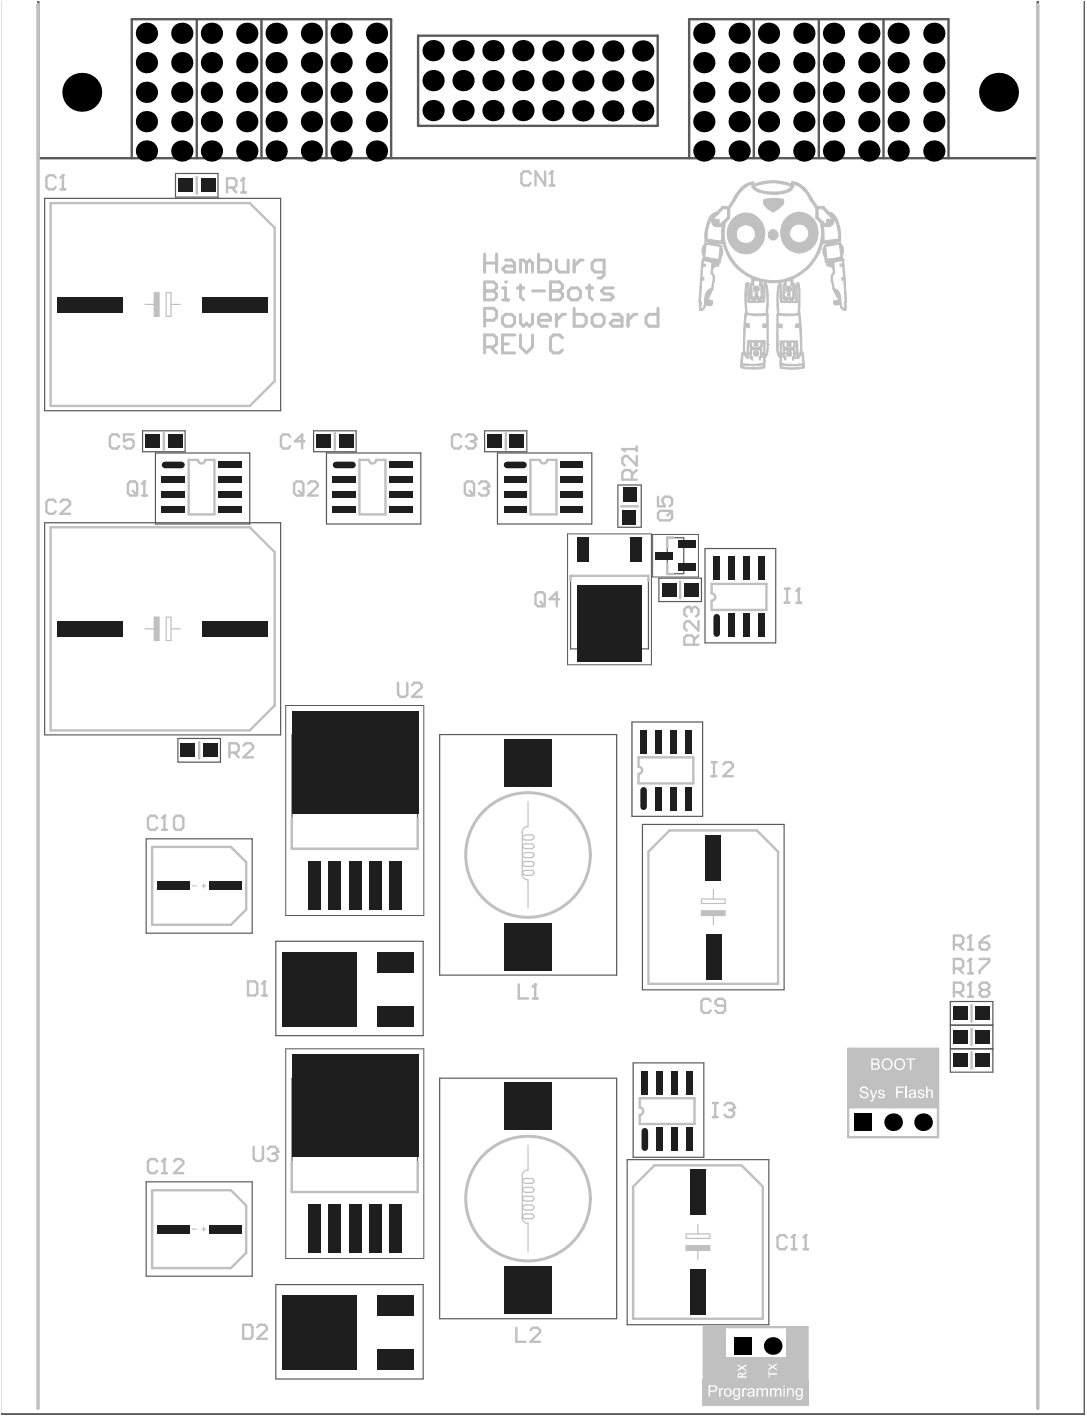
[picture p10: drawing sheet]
<svg xmlns="http://www.w3.org/2000/svg" width="307mm" height="400mm" viewBox="0 0 307 400" stroke-linecap="round" stroke-linejoin="round" font-family="sans-serif">
<g fill="none" stroke="#5a5a5a" stroke-width=".34">
<path d="M12.6 55.9h66.5v60h-66.5zM49.5 48.9h12v6.7h-12zM40.2 121.5h12v5.9h-12zM43.8 127.8h26.6v20h-26.6zM88.4 121.5h12v5.9h-12zM92.1 127.8h26.6v20h-26.6zM136.7 121.5h11.9v5.9h-11.9zM140.3 127.8h26.6v20h-26.6zM174.3 136.8h6.5v11.9h-6.5zM12.6 147.5h66.5v59.8h-66.5zM188.2 151.7h4.6v10.1h-4.6zM198.8 154.7h20v26.6h-20z"/>
<path d="M160.9 162.4h22v20.6h-22zM170.2 169.1h3.4M171.9 167.4v3.3M185.8 163.1h12v6.6h-12zM50.2 208.3h12v6.7h-12zM82.4 207.3h35.3v32.1h-35.3zM124 207.2h49.9v67.9h-49.9zM178.2 203.7h20v26.6h-20zM41.2 236.6h29.9v26.6h-29.9zM181.2 232.6h39.9v46.6h-39.9zM77.8 265.5h41.6v26.6h-41.6zM178.6 299.8h19.9v26.6h-19.9z"/>
<path d="M268 282.5h12v19.9h-12zM268 295.8h12M268 289.2h12M82.4 304.1h35.3v32.1h-35.3zM124 304.1h49.9v67.9h-49.9zM41.2 333.4h29.9v26.6h-29.9zM176.9 327.1h39.9v46.6h-39.9zM77.8 362.3h41.6v26.7h-41.6z"/>
</g>
<path d="M160.1 150.6h23.6v36.9h-23.6zM184.1 150.8h12.9v12h-12.9zM80.6 199h38.9v59.2h-38.9zM80.6 295.8h38.9v59.2h-38.9z" fill="none" stroke="#5a5a5a" stroke-width=".28"/>
<path d="M10.8 .5v44.1h281.8M55.5 5.4v39.2M73.7 5.4v39.2M92.1 5.4v39.2M117.9 10.1h67.6v25.4h-67.6zM212.6 5.4v39.2M230.9 5.4v39.2M249.2 5.4v39.2M292.7 .5v44.1M305.9 .5v398.4h-305.4M37.2 44.6v-39.2h73.1v39.2M194.4 44.6v-39.2h73.1v39.2" fill="none" stroke="#5a5a5a" stroke-width=".68"/>
<g fill="#c0c0c0">
<path d="M199.1 85l1.4 .1-.1 .7-1.3-.2z"/>
<path d="M199.9 82.2l.5-.3-1.2 2.4 .3-1.5z"/>
<path d="M212.9 82.7h.8v.7h-.8z"/>
<path d="M222.1 82.7h.7v.8h-.7z"/>
<path d="M235.2 84.9l1.6-.1v1l-1.5 .1z"/>
<path d="M236.8 84.6v.2z"/>
<path d="M215.5 56.3a12.4 12.4 0 0 1 5.4-.1l.2 .7-.2 .7-1.3 1.2-1.6 1-1.4-.9-1.1-1.2-.2-.7z"/>
<path d="M235.1 81.5a2.71 2.71 0 0 1 1.8 2.8l.1 1.5h-.2v-1h.1l-.1-.5a2.51 2.51 0 0 0-1.6-2.6z"/>
<path d="M235.2 81.7a2.58 2.58 0 0 1 1.6 2.9l-.6-.7z"/>
<path d="M216.6 66.2a1.45 1.45 0 0 1 2.9 0 1.45 1.45 0 0 1-2.9 0zM217.2 66.2a.91 .91 0 0 0 1.8 0 .91 .91 0 0 0-1.8 0z"/>
<path d="M206.7 61.8a5.2 5.2 0 0 1 6-1.2 5.2 5.2 0 0 1 3 5.2 5.3 5.3 0 0 1-3.6 5.5 5.3 5.3 0 0 1-6.1-2.3 6 6 0 0 1 .7-7.2zM207.6 66.1a2.71 2.71 0 0 0 5.4 0 2.71 2.71 0 0 0-5.4 0z"/>
<path d="M210.5 79.9h.5l.3 .9v4.1l4-.1 .2-4.8 .1-.1 .6 .3a19.3 19.3 0 0 1 .2 8.2l.3 .2v9.7a2.88 2.88 0 0 1-1 2.6l-.1 2.8a12.7 12.7 0 0 1-6.6-.1l.2-4h.5v-6.4l.4-4.6 .2-.3a24.4 24.4 0 0 1 .2-8.4zM210.7 80.2a26.4 26.4 0 0 0 0 8.1l2.8 .3 2.6-.2a23 23 0 0 0-.3-8l-.2 4.6-.1 .2-3.7 .2-.9-.3v-4.3zM210.5 88.7l-.3 2.5 1.1 .2v1.1l-1.1-.3-.2 6.8 .3 .9 .3 .5 .2-4.2 4.8-.1 .2 .2-.1 4.1 .4-.7 .2-1.4v-6l-1.1 .2-.1-1.1 1.2-.1-.1-2.5-3.3 .3zM211.8 96.5a1.2 1.2 0 0 0 .3 1.4 1.2 1.2 0 0 0 1.4 .1l.9-.1 .2-1.4h-.9v1.1h-1v-1.1zM215 96.5v1.3l-.9 .6h.7v1.2h.6v-3.1zM211.2 96.5l-.2 3.1h.5l.1-1.2h.7a1.32 1.32 0 0 1-.8-1.9zM209.6 99.9l-.3 2.7a18.9 18.9 0 0 0 6.1-.2l-.3-2.4h-.2v.8l-.4 .1v.6h-.4v-.9l.4-.1v-1.8h-2.6l-.1 1.9h.5v.9h-.4v-.6l-.4 .1v-1.1h-.5v1.2l-.7-.5-.4-.7zM209.3 102.9v.5a11.6 11.6 0 0 0 6 0l.1-.6-1.9 .3z"/>
<path d="M221.7 61.5a5.3 5.3 0 0 1 6-1.1 5.3 5.3 0 0 1 3.1 5.2 5.3 5.3 0 0 1-3.6 5.4 5.3 5.3 0 0 1-6.1-2.2 6 6 0 0 1 .6-7.3zM222.7 65.9a2.66 2.66 0 0 0 5.3 0 2.66 2.66 0 0 0-5.3 0z"/>
<path d="M200.4 60.8l1.2-.9 .5-.1 1.6-1.6 1.7 .1 1.5-2.3a7.4 7.4 0 0 1 5.7-4.7l.1 .7a14 14 0 0 1 10.5 0v-.8h.4a8.7 8.7 0 0 1 5.6 5.1l1.3 1.9h1.8l1.4 1.6 1 .3a9.1 9.1 0 0 1 2.3 7.9l-1.1 .2 .1 .3 1-.1 .1 .2a3.9 3.9 0 0 1 .4 3.9l.1 .6 .3 .1v.3l.5 5.1 .3 5.7v1l-.2 .1 .1 .6-.1 1.5a1.28 1.28 0 0 1-1.5-1.1l-.2-.6h.2a7.3 7.3 0 0 0-.8-3.7l-.4-.4-.9-.1-.5-2.6a2.04 2.04 0 0 1 .6-2.1l-.1-1.1-.2-.3-.6-.4-.9-.1-.1-1h-.4l-.4-2.1a2.66 2.66 0 0 1 .3-2.7l.5-.2-.1-.5-1.1 .2a14.7 14.7 0 0 1-8.3 9.9v1.4h.6l-.1 4.3h-.3a.64 .64 0 0 1-.6 .5 .64 .64 0 0 1-.6-.5l-.4 .2a.61 .61 0 0 1-.7 .3 .61 .61 0 0 1-.4-.5h-.3v-1.9l.1-2.2 .3-.1v-.7a16.2 16.2 0 0 1-6.6 0v.6l.5 .1v4.2h-.3a.68 .68 0 0 1-.6 .4 .68 .68 0 0 1-.7-.4l-.4 .1a.68 .68 0 0 1-.7 .3 .68 .68 0 0 1-.6-.5l-.2 .1v-4.3l.4-.1v-1.4l-1.4-.8a14.2 14.2 0 0 1-6.7-9l-1-.2-.2 .6 .8 .1-.1 .2a3.2 3.2 0 0 1 0 3.2l-.3 1.5-.3-.1-.2 1a1.51 1.51 0 0 0-1.6 .8l-.1 1.2 .4 .4a7.4 7.4 0 0 1-.3 4.1l-1.6 3.1h.5a.86 .86 0 0 1 1 .5 .86 .86 0 0 1-.4 1.1l-1.5-.2a1.56 1.56 0 0 1-1.7 1.6l-.1-1.5a.59 .59 0 0 0-.1-.9l.8-11.2 .5-1.7a2.97 2.97 0 0 1 .4-3.7v-.1l1.1 .1v-.4l-1.1-.1v-.3a12.1 12.1 0 0 1 1.6-7zM212.8 52.6l.2 .3a11 11 0 0 0 9.6 .3l.5-.6a13.6 13.6 0 0 0-10.3 0zM209.4 53.5l-1.3 1.6-.8 1.5a5.6 5.6 0 0 0-1.5 5l-1.4 1.4a13.8 13.8 0 0 0 13.6 16.2 13.8 13.8 0 0 0 13.5-16.2l-1.4-1.5a4.5 4.5 0 0 0-1.4-4.8l-1.5-2.4a5.2 5.2 0 0 0-3.4-2.3v.4a1.5 1.5 0 0 1-1.3 1.6 12.6 12.6 0 0 1-9.5-.2l-.9-1-.1-.8-1 .3zM230.7 58.9l.1 2.4 1.9 1.9 .6-.5-.3-.4 .2-.4h.4l.3 .2 .7-.4-2.6-2.9zM203.9 58.9l-2.5 2.7 .6 .6 .3-.3h.4l.1 .6-.2 .2 .6 .5 2-1.9v-2.4zM200.7 61.5l-.3 .8a12 12 0 0 0-1 5.2l4.1 .5 .2-4.3a1.95 1.95 0 0 1-2.9-.8zM232.3 63.7l.2 4.2 3.9-.5a10.9 10.9 0 0 0-1.2-5.9 1.89 1.89 0 0 1-.6 2.1 1.89 1.89 0 0 1-2.1 .2zM232.9 69.6l.3 3.5 2-.2 2-.5-.5-3.6zM199.2 68.9l-.4 3.5 3.9 .8 .4-3.6zM235.2 74v3.2a1.96 1.96 0 0 0-.4 1.8l.4 2.3a2.16 2.16 0 0 1 1.6 1.8l.3 1.2a3.2 3.2 0 0 0 .8 2.7l.3 .1-.1-1.7a.81 .81 0 0 0 .2-1.1l-.4-5.3h-.5v-.7h.5l-.2-3.3h-.7v-.5h.6l-.1-1.1zM198.4 73.5l-.2 1h.7v.6h-.7l-.1 1.5-.1 1.7h.5v.7h-.6l-.3 5.3v.7l.2 .4-.1 1.8a1.48 1.48 0 0 0 1-1.8 3.8 3.8 0 0 1 1.3-3.8l.7-.2 .2-1.2a4.3 4.3 0 0 0 0-2.7l-.4-.3 .3-3.2zM212.6 79.1v1.4h-.6l.1 3.1 .4 .7h.2l.1-.6h1.2v.3a.22 .22 0 0 0 .2 .3 .22 .22 0 0 0 .2-.3v-.3h.2v-3l-.4-.1v-1.3zM221.7 79.3v1.3l-.4 .1-.1 3h.3l.1 .6 .3-.1v-.4h1.1l.2 .6 .2-.2v-.5h.2v-3.1h-.5v-1.4zM199.9 82.2l-.6 1-.1 1.1 1.2-2.4zM199.1 84.9v.8l1.3 .1 .1-.7z"/>
<path d="M219.8 80l.5 .1 .2 4.7 3.9 .1v-2.9a2.46 2.46 0 0 1 .5-2.1h.4a32.8 32.8 0 0 1 .1 8.5l.2 .1a61 61 0 0 1 .4 11.1h.5l.3 4.1a12.8 12.8 0 0 1-6.7 .2l-.1-2.9-.7-1.2-.3-2.5 .1-8.7 .2-.1a20.9 20.9 0 0 1 .3-8.2zM220 80.5a18.1 18.1 0 0 0-.3 8l2.5 .1 2.8-.2a21.4 21.4 0 0 0-.1-8.1l-.1 4.9a8.5 8.5 0 0 1-3.8 .1l-.9-.1zM219.4 88.9v2.5l1.2 .1-.1 1-1.1-.2v6l.4 1.8 .2 .3v-4.1l4.8-.1 .1 .1 .2 4.1 .7-1.4-.3-6.7-1.1 .2-.1-1.1 1.2-.1-.2-2.5-2.5 .3zM221.1 96.5v1.2a2.34 2.34 0 0 0 2.7 0l.1-1.2h-.8v1.2h-1.1v-1.2zM220.4 96.5v3.1h.5v-1.2h.7l-.8-.5v-1.4zM224.3 96.5v1.3l-.8 .6h.7l.1 1.2h.4l-.1-3.1zM221.3 98.8v1.8h.3v.9h-.4v-.6l-.3-.1v-.8h-.3l-.2 2.5 2.7 .3 3.4-.2-.3-2.6h-.3l-.3 .5-.8 .7v-1.2h-.5v1h-.5v.6h-.3v-1h.4l-.1-1.8zM220.4 102.9l.1 .6a10.7 10.7 0 0 0 6-.1v-.4l-4.3 .2z"/>
<circle cx="213.2" cy="99.7" r=".75"/>
<circle cx="213.3" cy="81.5" r=".78"/>
<circle cx="218.1" cy="66.3" r=".9"/>
<circle cx="222.5" cy="99.8" r=".78"/>
<circle cx="222.4" cy="81.6" r=".82"/>
</g>
<g fill="none" stroke="#c0c0c0" stroke-width=".34">
<path d="M40.9 85.9h2.6M43.5 82.6h1.4v6.6h-1.4zM46.9 82.6h1.3v6.6h-1.3zM48.2 85.9h2.6M40.9 177.4h2.6M43.5 174.1h1.4v6.6h-1.4zM46.9 174.1h1.3v6.6h-1.3zM48.2 177.4h2.6M148.3 235.5h1.6M148.3 236.9h1.6M148.3 238h1.6M148.3 239.4h1.6"/>
<path d="M148.9 226.2v6.9M148.3 240.5h1.6M148.3 241.9h1.6M148.3 243h1.6M148.3 244.4h1.6M148.3 245.5h1.6M148.3 246.9h1.6M148.9 248.2v7.9M197.8 253.6v1.3M197.8 256.9v1.3M204.5 253.6v1.3M204.5 256.9v1.3"/>
<path d="M251.8 304.1l-.1 7.4M148.3 334.9h1.6M148.3 336.3h1.6M148.3 337.4h1.6M148.3 338.8h1.6M148.3 339.9h1.6M148.3 332.4h1.6M148.3 333.8h1.6M148.9 323.1v7M148.3 343.8h1.6M148.3 342.4h1.6M148.3 341.3h1.6"/>
<path d="M148.9 345v8.1M193.5 348.1v1.2M193.5 351.4v1.3M196.8 345.4v2.7M196.8 352.7v2.6M200.2 348.1v1.2M200.2 351.4v1.3"/>
</g>
<g fill="none" stroke="#c0c0c0" stroke-width=".68">
<path d="M14.3 57.3v57.2M55.5 49.9v4.7M77.5 64.2v43.3M46.2 122.1v4.7M55.7 129.7h-2.5v15.4M57.9 129.7h2.6v15.4M94.4 122.1v4.7M104 129.7h-2.6v15.4M106.1 129.7h2.6v15.4M142.7 122.1v4.7M152.2 129.7h-2.6v15.4M154.3 129.7h2.6v15.4"/>
<path d="M14.3 148.7v57.3M77.5 155.7v43.3M175.2 142.8h4.7M188.2 159v2.9h1.7M189.9 151.6h-1.7v2.8M182.9 162.4v1.4M191.8 164v4.8M200.7 164.7v2.6M200.7 169.4v2.7M216.2 164.7v7.4M56.2 209.3v4.7M180.1 213.6v2.6"/>
<path d="M180.1 218.4v2.6M195.5 213.6v7.4M42.9 238.9v22M82.3 230.9v8.5M117.8 230.9v8.5M69.4 243.2v13.4M182.9 240.2v37.3M219.4 240.2v37.3M240.7 295.8h-1.5v25M264.6 295.8v25M274 283.5v4.7M274 290.2v4.6"/>
<path d="M274 296.8v4.6M180.4 309.8v2.6M180.4 314.5v2.6M195.9 309.8v7.3M251.7 304.1v8.2M42.9 335.7v22M65.1 335.7l4.3 4.3v13.4M82.3 327.7v8.5M117.8 327.7v8.5M178.6 334.7v37.3M215.1 334.7v37.3M198.5 374.3v15.3"/>
<path d="M222.4 374.3h5.3v15.3"/>
</g>
<g fill="none" stroke="#c0c0c0" stroke-width=".28">
<path d="M203.9 58.9h1.3v2.4l-2 1.9-.6-.5 .2-.2-.1-.6h-.4l-.3 .3-.6-.6zM207.6 54.7l-2.2 3.6-1.7-.1-1.6 1.6-.9 .4M207.7 55.9l-.5 .8a5 5 0 0 0-1.4 4.9l-1.4 1.4M214 51.6l-1.3 .4-.1-.7a5.6 5.6 0 0 0-4.4 2.6M214 52.1l-1.2 .5 .7 .6 1.2 .6M214.5 54.3a2.55 2.55 0 0 1-2.5-2.3 7 7 0 0 0-3.9 3.1M215.2 51.2a14.5 14.5 0 0 1 5.4 0M215.3 51.9a10.6 10.6 0 0 1 5.3 0M215.5 56.3a12.4 12.4 0 0 1 5.4-.1l.2 .7-.2 .7-1.3 1.2-1.6 1-1.4-.9-1.1-1.2-.2-.7zM220.8 53.9l-1.7 .3-2.8-.1M221 54.6a12.2 12.2 0 0 1-4.8 .1M221.9 51.5l1.3 .4v-.7a5.6 5.6 0 0 1 4.5 2.7"/>
<path d="M221.9 52.1l1.2 .5a2.15 2.15 0 0 1-1.5 1.2M223.8 52.7h.1M223.8 52.7v-.7a7 7 0 0 1 4.2 3.5M223.8 52.7a2.66 2.66 0 0 1-2.1 1.6M228.3 54.8l2.2 3.4h1.8l1.5 1.6 .9 .3M228.3 56.1l1.8 2.7v2.7l1.4 1.5M198.1 73.2h.1M198.1 73.2l-.8 8.7-.2 2.9v.6h.2M198.2 73.1h.1M198.2 73.1l-.1 .1M198.4 73.5l2.4 .5-.3 3.1a1.86 1.86 0 0 1 .6 1.9l-.4 2.4-1.1 .6a4.8 4.8 0 0 0-.9 3.8 1.34 1.34 0 0 1-1 1.4l.1-1.8a1.57 1.57 0 0 1-.1-1.7l.2-4.7h.6v-.7h-.5l.2-3.2h.7v-.6h-.7zM199.2 68.1h.1"/>
<path d="M199.2 68.9l-.4 3.5 2.4 .6M200.9 60.4a10 10 0 0 0-2.1 7.4v.3l1.1 .1v.4l-1.1-.1v.3a2.75 2.75 0 0 0-.4 3.5l-.2 .8M201 75.8l-.1 1.2M201.1 63.5a2.26 2.26 0 0 1-.4-2l-.3 .8a11 11 0 0 0-1 5.1l1.3 .2M201.3 77.4a3.7 3.7 0 0 1-.1 3M201.4 63.6a2.34 2.34 0 0 0 2.3 .1l-.2 4.3-2-.2M203.1 69.6l-.4 3.6-1.1-.2M203.2 63.2h.1M203.4 69.4h.1M203.4 69.4a3.2 3.2 0 0 1 0 3.2l-.3 1.5h-.3l-.1 .9a1.34 1.34 0 0 0-1.4 .6M203.4 69.4l.1-.2-.8-.1 .2-.6 1 .2a16.2 16.2 0 0 0 3 5.9M203.8 62.6h.1"/>
<path d="M204.3 64.1h.1M204.3 64.1a13 13 0 0 0 2.8 9.8M204.4 63h.1M204.4 63l-.1 1.1M207.5 61.1a6 6 0 0 0 0 9.6M207.8 65l-.2 1.1 .2 1M208 75.8l2.6 1.9 1.4 .8v1.4l-.4 .1v4.3l.2-.1 .2 .4 .5 .2M208 64.6a2.75 2.75 0 0 1 4.2-.6 2.75 2.75 0 0 1 0 4.1 2.75 2.75 0 0 1-4.2-.6M208.4 60.5a4.8 4.8 0 0 1 5.7 1.3M208.6 75.5a13.6 13.6 0 0 0 6 3.3M210.7 79.8h.1M214.1 69.9a4.8 4.8 0 0 1-5.7 1.3"/>
<path d="M214.6 79.4v.6M214.8 62.6a6 6 0 0 1 0 6.4M216.2 79.7l1.7 .1 3.3-.3v.6l-.3 .1-.1 4.1h.3l.3 .4M221.1 62.4a6.2 6.2 0 0 0 0 6.5M221.2 78.8l-3.3 .4-1.7-.2M221.7 69.7a5 5 0 0 0 5.8 1.2M222.1 79.2h.1M222.1 79.2h1v1.4h.5v3.1M222.1 79.2l-.4 .1v1.4M225 79.8h.1M227.4 75.5a16.8 16.8 0 0 1-5.9 3.3M227.5 60.3a5 5 0 0 0-5.8 1.2"/>
<path d="M227.8 75.9l-1.3 1-2.8 1.7v1.4h.5v4.3h-.4l-.2 .5h-.4M228.4 60.8a6 6 0 0 1 0 9.6M231.5 63h.1M231.5 63v.9a12.6 12.6 0 0 1-2.8 10M232 62.5h.1M232.5 69.4h.1M232.5 69.4v-.2l.6-.2-.1-.5-1.1 .2a13.4 13.4 0 0 1-2.9 5.9M232.5 69.4a3.3 3.3 0 0 0 0 3.1l.2 1.5h.4l.1 1 .9 .1 .6 .4 .2 .3 .1 1.1a2.31 2.31 0 0 0-.4 2.8l.3 1.9M232.7 63.2h.1M232.9 69.6l.3 3.5 1.5-.2M233.5 60.4h.1M233.5 60.4l-1.5-1.5h-1.3l.1 2.4 1.9 1.9"/>
<path d="M233.5 60.4l1.1 1.2M234.6 61.6h.1M234.6 61.6l-.7 .5-.3-.3-.4 .1-.2 .4 .3 .4-.6 .5M235 63.1a1.99 1.99 0 0 1-2.7 .6l.2 4.2 1.9-.2M235 77.5l-.3 .9 .1 .6M235.1 60.4a10.3 10.3 0 0 1 1.9 7.6h-.2M235.1 62.9l.1-1.4a10.9 10.9 0 0 1 1.2 5.9l-1.2 .2M235.3 77.2l-.1-3.2 2.3-.6 .1 1.1h-.7v.6h.8l.2 3.2h-.5v.7h.5l.4 5.3a.81 .81 0 0 1-.2 1.1l.1 1.7-.5-.2a3.4 3.4 0 0 1-.6-2.6 2.91 2.91 0 0 0-1.9-3l-.1-1.2M236.7 68.9l.5 3.5-2 .5M236.8 68h.1M236.8 68l-.9 .2 .1 .3 1-.1 .1 .2a3.3 3.3 0 0 1 .4 3.7l.1 .7M237.6 73h.1"/>
<path d="M237.6 73l.3 .2M237.9 73.2h.1M237.9 73.2l.8 11.1v1l-.2 .1 .2 .7-.1 1.2-.4 .3a1.61 1.61 0 0 1-1.4-1.8 4.2 4.2 0 0 0-1.2-3.9l-.6-.3M197.2 86.1h.1M197.3 85.4h.1M197.3 85.4l-.1 .7M197.5 87.6h.1M198.7 85.4h.1M199.1 84.9l1.4 .2-.1 .7-1.3-.2zM199.9 82.2l.5-.3-1.2 2.4 .3-1.5zM200.4 81.9h.1M200.9 81.7h.1"/>
<path d="M200.9 81.7l-.5 1.2-1 1.7 1.5 .2-.1 1.2-.3 .2-1.5-.2a1.57 1.57 0 0 1-1.7 1.6l-.1-1.5M201.1 81l-.2 .7M209.6 99h.1M210.3 88.3h.1M210.3 88.3l-.2 .3-.4 4.6v6.4h-.5l-.3 3.9 .2 .3 1.2 .2h4M210.7 80.2h.1M210.7 80.2l.2 .6v4.3l.9 .3 2.3-.1M210.7 80.2v.2a24.5 24.5 0 0 0 0 7.9l2.8 .3M210.9 85h.1M211.1 80h.1M211.1 80l.2 1.9v3M211.1 80l-.3-.2-.3 .1a24.4 24.4 0 0 0-.2 8.4"/>
<path d="M211.2 96.5h.3l.2 1.5 .6 .4h-.7l-.1 1.2h-.5zM211.3 84.9h.1M211.6 82.2h.1M211.8 96.5h.9v1.1h1v-1.1h.9l-.1 1.1a1.93 1.93 0 0 1-2.6 0zM212.1 83.6h.1M212.1 82.2h.1M212.1 82.2l-.1-1.6h.6v-1.5l1.6 .2v1.3l.3 .1 .1 3h-.2l-.2 .6-.2-.2v-.4h-1.2l-.3 .6-.4-.7M212.1 82.2v1.4M212.5 84.8h.1M212.5 84.8l.4-.1 .3-.4h.3l.1 .2 .7 .3M212.9 82.6h.8v.8h-.8zM214.3 84.8h.1"/>
<path d="M214.4 89.1l-3.9-.4-.3 2.5 1.1 .2v1.1l-1.1-.3-.2 6.8 .6 1.4 .2-4.2 .2-.1M214.6 98.1l-.5 .3M214.6 84.6l-.3 .2M214.6 84.8l-3.3 .1M214.8 84.3h.1M214.8 97.9l.2-.1v-1.3h.4v3.1h-.5l-.1-1.2M214.8 84.3h-.1M214.8 80l.3 .1v2.2M215 97.7h.1M215.1 82.3h.1M215.1 84.8h.2l.2-4.8 .5-.1 .3 .6a22.8 22.8 0 0 1 .1 7.9l.3 .2v9.7a2.93 2.93 0 0 1-1 2.6v2.5l-.2 .5M215.1 82.3v2h-.3"/>
<path d="M215.1 89l1.1-.2v2.5l-1.1 .1v1.1l1.2-.2v6l-.2 1.4-.4 .7 .1-4.1-.2-.2M215.8 80.4h.1M215.8 80.4l-.2 4.7-.8 .2M215.8 80.4a23 23 0 0 1 .3 8M216.1 88.4h.1M216.1 88.4l-.3 .1M216.3 97.2h.1M216.7 97.2h.1M219 97.3h.1M219 97.3l.1 1.9 .3 1.1 .6 .7v1.9l.1 1 1.4 .1M219.4 97.3h.1M219.7 88.5h.1"/>
<path d="M219.7 88.5h.3M220 80.5h.1M220 80.5l.1 4.7 .9 .1M220 80.5a5 5 0 0 0-.6 2.8l.3 5.2M221.1 84.9l-.6-.1-.2-4.7-.3-.2-.6 1.1-.3 2.3 .2 5.2-.2 .1-.1 8.7M221.1 96.5v1.2l.3 .2M221.3 99.6h.1M221.3 82.4h.1M221.3 98.8v1.8M221.4 98.3l-.6-.4-.1-1.4h-.3v3.1h.5v-1.2M221.4 89.1l-2-.2v2.4l1.2 .2-.1 1-1.1-.2v6l.6 2.1v-4.1l.1-.1M221.5 84.8h.4l.3-.5h.4l.4 .5h.2"/>
<path d="M221.5 83.7l.1 .6 .3-.1M221.5 80.7h-.2v3M221.7 84.9h2.7M221.9 84.2h.1M221.9 81a.81 .81 0 0 1 1.2 .1 .81 .81 0 0 1-.4 1.2l-.9-.2-.2-.9zM221.9 84.2v-.4h1.1l.2 .6 .2-.2M222 96.5v1.2h1.1v-1.2l.8 .1-.1 1.1a1.9 1.9 0 0 1-2.1 .3M222.1 82.7h.7v.8h-.7zM222.8 89.1l2.5-.3 .1 2.5-1.1 .1 .1 1.1 1.1-.2 .3 6.7-.7 1.4-.2-4.1-.1-.1M223.2 84.8h.1M223.4 84.2h.1M223.6 82.2h.1"/>
<path d="M223.6 83.7h.1M223.6 83.7h-.2v.5M223.8 98.8l.1 1.8h-.4v1h.3v-.6h.3M224.3 96.5h.3l.1 3.1h-.4l-.1-1.2h-.7l.8-.6zM224.4 84.9h.1M224.4 84.9v-4l.5-1.1 .4 .1 .1 .7a32.7 32.7 0 0 1 0 7.8M224.9 85.1h.1M225 80.3h.1M225 80.3a14.1 14.1 0 0 0-.1 4.9l-.4 .2h-2.9M225 80.3v.2a24.5 24.5 0 0 1 0 7.9l-2.8 .2M225.4 88.4h.1M225.4 88.4l.2 .1 .4 4.8v6.3h.5l.4 3.8-.3 .5-4 .2"/>
<path d="M226.1 99h.1M235.1 81.5a2.71 2.71 0 0 1 1.8 2.8l.1 1.5-1.7 .1-.1-1 1.6-.1-.6-.9zM237 85.7h.1M238.5 85.4h.1M209.3 103.4h.1M209.3 103.4l1.9 .3 2.9-.1M210.6 100.9h.1M214.5 103l-1.9 .2-3.3-.3v.5M214.7 100.8h.1M214.7 100.8l-.2 .1v.6h-.4v-.9l.4-.1v-1.8h-2.6l-.1 1.9h.5v1l-.5-.1 .1-.5h-.5l.1-1.1h-.5v1.2l-.7-.5-.4-.7h-.3l-.1 .6-.2 2.1 2.5 .2 2.7-.2M214.9 100.8v-.8h.2l.3 2.4M215.4 102.8l-.1 .6"/>
<path d="M221.2 101.5v-.6l-.3-.1v-.8h-.3l-.2 2.5 .8 .2M221.2 103.1l-.8-.2 .1 .6M221.5 100.6h.1v.9M222.2 103.2l4.3-.2v.4M224.1 101h.1M224.1 101l.2 .1M224.3 101.1h.1M224.8 100.8h.1M225 101h.1M225 101l-.2 .2v-1.2h-.5v1.1M225.2 100.9h.1M225.2 100.9l.7-.9h.3l.3 2.6-4.3 .2"/>
<path d="M225.2 100.9l-.2 .1M226.5 103.4h.1M226.5 103.4l-1.1 .3h-3.8"/>
<circle cx="218" cy="66.2" r=".94"/>
<circle cx="218" cy="66.2" r="1.46"/>
<circle cx="225.4" cy="65.8" r="2.7"/>
<circle cx="213.2" cy="99.7" r=".76"/>
<circle cx="213.3" cy="81.5" r=".78"/>
<circle cx="222.5" cy="99.8" r=".79"/>
</g>
<path d="M10.7 1.4v395.8M292.7 1.4v395.8" fill="none" stroke="#c0c0c0" stroke-width="1"/>
<circle cx="147.3" cy="343.4" r=".17" fill="#c0c0c0"/>
<path d="M147.3 241.5v1.9M147.3 244v1.9M147.3 331.8v1M147.3 335.9v1.9M147.3 338.3v2" fill="none" stroke="#c0c0c0" stroke-width=".34"/>
<circle cx="147.3" cy="246.5" r=".17" fill="#c0c0c0"/>
<g fill="none" stroke="#c0c0c0" stroke-width=".34">
<path d="M147.3 234.8v1.1M147.3 236.5v1.9M147.3 239v1.9M197.8 254.9h6.7M197.8 258.2h6.7M197.8 256.9h6.7M197.8 253.6h6.7M201.2 250.9v2.7M201.2 258.2v2.7M147.3 333.4v1.9M147.3 340.9v1.9M193.5 351.4h6.7"/>
<path d="M193.5 352.7h6.7M193.5 349.3h6.7M193.5 348.1h6.7"/>
</g>
<g fill="none" stroke="#c0c0c0" stroke-width=".68">
<path d="M14.3 57.3h56.1l7.1 6.9M77.5 107.5l-7.1 7h-56.1M14.3 148.7h56.1l7.1 7M53.2 145.1h7.3M101.4 145.1h7.3M149.6 145.1h7.3M182.9 162.4h-22v1.4M200.7 172.1h15.5M200.7 164.7h15.5M77.5 199l-7.1 7h-56.1M180.1 213.6h15.4M42.9 238.9h22.2l4.3 4.3"/>
<path d="M82.3 239.4h35.5M180.1 221h15.4M69.4 256.6l-4.3 4.3h-22.2M182.9 240.2l6-6h24.6l5.9 6M182.9 277.5h36.5M240.7 295.8h23.9M180.4 317.1h15.5M180.4 309.8h15.5M239.2 312.3h25.4M239.2 304.1h25.2M42.9 335.7h22.2M82.3 336.2h35.5"/>
<path d="M178.6 334.7l6-6h24.5l6 6M239.2 320.8h25.4M69.4 353.4l-4.3 4.3h-22.2M178.6 372h36.5M198.5 374.3h23.9"/>
</g>
<g fill="none" stroke="#c0c0c0" stroke-width=".28">
<path d="M208.1 55.1l-.4 .8M208.2 53.9l-.6 .8M214.5 54.3l1.7 .4M214.7 53.8l1.6 .3M215.2 51.2l-1.2 .4M215.3 51.9l-1.3 .2M220.6 51.2l1.3 .3M220.6 51.9l1.3 .2M221.6 53.8l-.8 .1M221.7 54.3l-.7 .3M227.7 53.9l.6 .9M228 55.5l.3 .6"/>
<path d="M199.2 68.9l3.9 .7M200.7 67.6l.8 .2M200.9 77l.4 .4M201.1 63.5l.3 .1M201.2 73h.4M201.2 60.2l-.3 .2M201.3 75.6l-.3 .2M206.9 74.6l1.1 1.2M207.1 73.9l1.5 1.6M207.5 70.7l.9 .5M207.8 67.1l.2 .4M208 64.6l-.2 .4"/>
<path d="M208.4 60.5l-.9 .6M214.1 61.8l.7 .8M214.6 79.4l1.6 .3M214.6 78.8l1.6 .2M214.8 69l-.7 .9M221.1 68.9l.6 .8M221.5 78.8h-.3M221.7 61.5l-.6 .9M227.5 60.3l.9 .5M228.4 70.4l-.9 .5M228.7 73.9l-1.3 1.6M229 74.6l-1.2 1.3"/>
<path d="M234.7 60.1l.4 .3M234.7 72.9h.5M234.8 79l.3 1.1M235.1 62.9l-.1 .2M235.2 67.6l-.8 .1M235.3 77.2l-.3 .3M236.7 68.9l-3.8 .7M201.2 80.4l-.1 .6M211 96.1h4.6M214.1 98.4h.7M214.1 85.3h.7M214.6 84.8h.5"/>
<path d="M214.6 80h.2M214.7 84.3l-.1 .3M214.8 97.9l-.2 .2M215.1 89l-.7 .1M215.8 88.5l-2.3 .1M220 88.5l2.2 .1M220.1 96.2h4.7M221 85.3l.6 .1M221.1 96.5h.9M221.1 84.9h.6M221.3 98.8h2.5M221.3 83.7h.2"/>
<path d="M221.4 98.3l.2 .1h-.7M221.4 97.9l.3 .1M221.4 84.7l.1 .1M221.4 89.1h1.4M221.5 84.8h.1M221.5 80.7h.2M234.9 81.6h.1M214.7 100.8h.2M215.3 103.4l-1.2 .2M215.4 102.4l-.9 .2M215.4 102.8l-.9 .2M215.5 103.9l-1.2 .1"/>
<path d="M220.5 103.5l1.1 .2M221.2 102.7l1 .1M221.2 101.5h.4M221.2 103.1l1 .1M221.3 100.6h.2M221.5 104l1.1 .1"/>
</g>
<g fill="#c0c0c0">
<path d="M43.5 174.1h1.4v6.6h-1.4z" fill-rule="evenodd"/>
<path d="M43.5 82.6h1.4v6.6h-1.4z" fill-rule="evenodd"/>
<path d="M221.6 374.3h6.1v9.1h-6.1z" fill-rule="evenodd"/>
<path d="M239.2 304.1h2.5v7h-2.5z" fill-rule="evenodd"/>
</g>
<path d="M206.4 383h5.7" fill="none" stroke="#c0c0c0" stroke-width=".28"/>
<g fill="#c0c0c0">
<path d="M197.8 256.9h6.7v1.3h-6.7z" fill-rule="evenodd"/>
<path d="M239.2 304.1h12.5v1.4h-12.5z" fill-rule="evenodd"/>
<path d="M198.5 374.3h6.1v9.2h-6.1z" fill-rule="evenodd"/>
<path d="M211.7 382.9h3.9v6.5h-3.9z" fill-rule="evenodd"/>
<path d="M198.5 382.9h7.9v6.7h-7.9z" fill-rule="evenodd"/>
<path d="M239.2 295.8h4.8v8.3h-4.8z" fill-rule="evenodd"/>
<path d="M258.7 295.8h5.9v8.3h-5.9z" fill-rule="evenodd"/>
<path d="M193.5 351.4h6.7v1.3h-6.7z" fill-rule="evenodd"/>
<path d="M239.2 310.8h25.2v1.5h-25.2z" fill-rule="evenodd"/>
<path d="M243.7 302.8h16.3v1.3h-16.3z" fill-rule="evenodd"/>
<path d="M251.7 304.1h12.9v1.4h-12.9z" fill-rule="evenodd"/>
<path d="M239.2 295.8h20.5v1.7h-20.5z" fill-rule="evenodd"/>
<path d="M220.8 382.9h7v6.1h-7z" fill-rule="evenodd"/>
</g>
<path d="M54.2 249.9h1.1M56.9 249.9h1.1M57.4 249.4v1.1M54.2 346.7h1.1M56.9 346.7h1.1M57.4 346.1v1.1" fill="none" stroke="#c0c0c0" stroke-width=".34"/>
<path d="M158.6 95.3l-.8-.8h-1.7l-.8 .8v3.4l.8 .9h1.7l.8-.9" fill="none" stroke="#c0c0c0" stroke-width=".84"/>
<path d="M215.1 382.9h5.7v7.4h-5.7z" fill-rule="evenodd" fill="#c0c0c0"/>
<g fill="#fff">
<path d="M216.7 386.6h.3v.8h2.1v.4h-2.1v.8h-.3z"/>
<path d="M216.7 384.6l1.1 .7 1.3-.7v.4l-.9 .6 .9 .6v.3l-1.2-.7-1.2 .7v-.4l.9-.6-.9-.6z"/>
</g>
<path d="M175.5 126.7h4.1M178.2 135.3v-2l-.6-.7h-1.4l-.7 .7v2h4.1M179.6 128.6v2.7l-2.7-2.7h-.7l-.7 .7v1.3l.7 .7M179.6 132.6l-1.4 1.3M179.6 126v1.3" fill="none" stroke="#c0c0c0" stroke-width=".68"/>
<circle cx="175.5" cy="126.7" r=".34" fill="#c0c0c0"/>
<g fill="none" stroke="#c0c0c0" stroke-width=".68">
<path d="M15.7 50.1l-.6-.7h-1.3l-.7 .7v2.6l.7 .7h1.3l.6-.7M17.1 53.4h1.3M17.7 49.4v4M175.5 126.7l.7 .6M15.7 141.6l-.6-.6h-1.3l-.7 .6v2.7l.7 .6h1.3l.6-.6M17.1 141.6l.6-.6h1.4l.7 .6v.7l-2.7 2.6h2.7M151.7 167.1h1.4l.5 .6v2.7l-.5 .6h-1.4l-.7-.6v-2.7zM152.4 169.7l1.2 1.3M157.7 169h-2.7l2-1.9v3.9M200.7 215h1.3M200.7 218.9h1.3M201.4 215v3.9"/>
<path d="M204 215.7l.7-.7h1.3l.7 .7v.6l-2.7 2.6h2.7"/>
</g>
<circle cx="17.7" cy="49.4" r=".34" fill="#c0c0c0"/>
<path d="M17.7 49.4l-.6 .7M44.3 327.6l-.5-.7h-1.4l-.7 .7v2.6l.7 .7h1.4l.5-.7M45.7 330.9h1.3M46.4 326.9v4" fill="none" stroke="#c0c0c0" stroke-width=".68"/>
<circle cx="46.4" cy="326.9" r=".34" fill="#c0c0c0"/>
<path d="M44.3 230.8l-.5-.7h-1.4l-.7 .7v2.6l.7 .7h1.4l.5-.7M45.7 234.1h1.3M46.4 230.1v4M46.4 326.9l-.7 .7M49.1 327.6l.6-.7h1.3l.7 .7v.7l-2.6 2.6h2.6" fill="none" stroke="#c0c0c0" stroke-width=".68"/>
<circle cx="46.4" cy="230.1" r=".34" fill="#c0c0c0"/>
<path d="M46.4 230.1l-.7 .7M49.7 230.1h1.3l.7 .7v2.6l-.7 .7h-1.3l-.6-.7v-2.6zM71.5 323.5v3.3l.7 .6h1.4l.6-.6v-3.3M75.5 324.2l.7-.7h1.3l.7 .7v.6M68.6 373.7h2l.6 .6v2.7l-.6 .6h-2zM72.6 374.3l.6-.6h1.4l.7 .6v.7l-2.7 2.6h2.7" fill="none" stroke="#c0c0c0" stroke-width=".68"/>
<circle cx="78.2" cy="324.8" r=".34" fill="#c0c0c0"/>
<path d="M69.9 276.8h2.1l.6 .7v2.6l-.6 .7h-2.1zM74.6 276.8v4M73.9 280.8h1.4M76.9 325.4h.6M77.5 325.4l.7 .7v.7l-.7 .6h-1.3l-.7-.6M78.2 324.8l-.7 .6" fill="none" stroke="#c0c0c0" stroke-width=".68"/>
<circle cx="74.6" cy="276.8" r=".34" fill="#c0c0c0"/>
<path d="M64 52.9h2.1l.5-.7v-1.2l-.5-.7h-2.1v4M65.4 52.9l1.2 1.4M68 54.3h1.3M68.7 50.3v4M81.8 123.2l-.5-.7h-1.4l-.7 .7v2.6l.7 .7h1.4l.5-.7M85.9 124.5h-2.7l2-2v4M74.6 276.8l-.7 .7" fill="none" stroke="#c0c0c0" stroke-width=".68"/>
<circle cx="68.7" cy="50.3" r=".34" fill="#c0c0c0"/>
<path d="M68.7 50.3l-.7 .7M131.8 135.8h1.3l.6 .7v2.6l-.6 .7h-1.3l-.7-.7v-2.6zM132.4 138.4l1.3 1.4M135.1 136.5l.6-.7h1.4l.7 .7v.7" fill="none" stroke="#c0c0c0" stroke-width=".68"/>
<circle cx="137.8" cy="137.2" r=".34" fill="#c0c0c0"/>
<path d="M130.1 123.2l-.6-.7h-1.4l-.6 .7v2.6l.6 .7h1.4l.6-.7M131.4 123.2l.7-.7h1.4l.6 .7v.7M136.4 137.7h.7M137.1 137.7l.7 .7v.7l-.7 .7h-1.4l-.6-.7M137.8 137.2l-.7 .5" fill="none" stroke="#c0c0c0" stroke-width=".68"/>
<circle cx="134.1" cy="123.9" r=".34" fill="#c0c0c0"/>
<path d="M132.8 124.5h.7M133.5 124.5l.6 .7v.6l-.6 .7h-1.4l-.7-.7M134.1 123.9l-.6 .6M146.3 277.7v3.9h2.6M150.9 277.7v3.9M150.3 281.6h1.3M145.6 374.5v4h2.6M149.6 375.2l.7-.7h1.3l.7 .7v.7l-2.7 2.6h2.7" fill="none" stroke="#c0c0c0" stroke-width=".68"/>
<circle cx="150.9" cy="277.7" r=".34" fill="#c0c0c0"/>
<path d="M149.7 49l-.6-.7h-1.4l-.6 .7v2.6l.6 .7h1.4l.6-.7M153.7 48.3v4l-2.7-4v4M155 52.3h1.4M155.7 48.3v4M150.9 277.7l-.6 .7" fill="none" stroke="#c0c0c0" stroke-width=".68"/>
<circle cx="155.7" cy="48.3" r=".34" fill="#c0c0c0"/>
<path d="M155.7 48.3l-.7 .7M194.4 171.2h-.7l-.7 .7v1.3l.7 .7M197 175.2v2.7l-2.6-2.7h-.7l-.7 .7v1.3l.7 .7M197 179.2l-1.3 1.3M195.7 181.9v-2.1l-.7-.6h-1.3l-.7 .6v2.1h4" fill="none" stroke="#c0c0c0" stroke-width=".68"/>
<circle cx="194.4" cy="171.2" r=".34" fill="#c0c0c0"/>
<path d="M185.6 140.1v2.7h1.9l-.7-1.3v-.7l.7-.7h1.4l.6 .7v1.3l-.6 .7M186.2 144.1h2.7l.6 .7v1.3l-.6 .7h-2.7l-.6-.7v-1.3zM189.5 144.1l-1.3 1.3M194.4 171.2l.6 .7M195 171.9v.7M195 171.9l.7-.7h.6l.7 .7v1.3l-.7 .7" fill="none" stroke="#c0c0c0" stroke-width=".68"/>
<path d="M206.4 383.1h5.7v7.2h-5.7z" fill-rule="evenodd" fill="#c0c0c0"/>
<g fill="#fff">
<path d="M208 384.8l1.2 .8 1.3-.8v.4l-.9 .6 .9 .6v.4l-1.2-.8-1.3 .8v-.5l1-.5-1-.6z"/>
<path d="M208.4 387.2h.6l.4 .4 1.1-.7v.4l-1 .7v.2h1v.4h-2.5v-.8zM208.6 387.5l-.2 .3v.4h.7v-.5z"/>
</g>
<path d="M201 311.1h1.4M201 315.1h1.4M201.7 311.1v4M204.3 311.8l.7-.7h1.4l.6 .7v.7" fill="none" stroke="#c0c0c0" stroke-width=".68"/>
<circle cx="207" cy="312.5" r=".34" fill="#c0c0c0"/>
<path d="M205.7 313.1h.7M206.4 313.1l.6 .7v.6l-.6 .7h-1.4l-.7-.7M207 312.5l-.6 .6" fill="none" stroke="#c0c0c0" stroke-width=".68"/>
<path d="M240.7 304.8h10.6v7.6h-10.6z" fill-rule="evenodd" fill="#c0c0c0"/>
<g fill="#fff">
<path d="M242.8 306.7l.6-.2a1.09 1.09 0 0 1 1.5 .9l-.4 .1a.76 .76 0 0 0-.8-.7 .76 .76 0 0 0-.8 .7l.7 .3a1.08 1.08 0 0 1 1.1 .5 1.08 1.08 0 0 1 .1 1.1l-.3 .2a1.33 1.33 0 0 1-2.1-.9h.4a.85 .85 0 0 0 .9 .7 .85 .85 0 0 0 .8-.7l-.8-.4a.93 .93 0 0 1-1.1-.5 .93 .93 0 0 1 .2-1.1z"/>
<path d="M245.3 307.4h.4l.7 1.9 .7-1.9h.3l-.9 2.6a.78 .78 0 0 1-1 .7v-.4h.5l.1-.5z"/>
<path d="M247.9 307.5h.2a1.03 1.03 0 0 1 1.4 .5l-.4 .1a.51 .51 0 0 0-.5-.4 .51 .51 0 0 0-.5 .5l.4 .2a.81 .81 0 0 1 .9 .2 .81 .81 0 0 1 0 .9l-.1 .1a1.08 1.08 0 0 1-1.6-.5l.3-.1a.6 .6 0 0 0 .6 .5 .6 .6 0 0 0 .6-.5l-.4-.2a.75 .75 0 0 1-.9-.3 .75 .75 0 0 1 0-.9z"/>
</g>
<path d="M36.7 135.8h1.4l.6 .7v2.6l-.6 .7h-1.4l-.6-.7v-2.6zM37.4 138.4l1.3 1.4M40 139.8h1.4M40.7 135.8v4M64.7 212.3h2l.6-.7v-1.3l-.6-.6h-2v3.9M66.1 212.3l1.2 1.3M68.7 210.3l.6-.6h1.4l.7 .6v.7l-2.7 2.6h2.7M200.4 282.4l-.5-.7h-1.4l-.7 .7v2.6l.7 .7h1.4l.5-.7M204.5 283.7h-2l-.7-.6v-.7l.7-.7h1.3l.7 .7v2.6l-.7 .7h-1.3l-.7-.7" fill="none" stroke="#c0c0c0" stroke-width=".68"/>
<circle cx="40.7" cy="135.8" r=".34" fill="#c0c0c0"/>
<path d="M33.6 123.2l-.6-.7h-1.3l-.7 .7v2.6l.7 .7h1.3l.6-.7M37.7 122.5h-2.7v2l1.3-.6h.7l.7 .6v1.3l-.7 .7h-1.4l-.6-.7M40.7 135.8l-.7 .7M83.6 135.8h1.4l.6 .7v2.6l-.6 .7h-1.4l-.7-.7v-2.6zM84.3 138.4l1.3 1.4M86.9 136.5l.7-.7h1.3l.7 .7v.7l-2.7 2.6h2.7M112.3 192.6v3.3l.6 .7h1.4l.6-.7v-3.3M116.2 193.3l.7-.7h1.4l.6 .7v.6l-2.7 2.7h2.7" fill="none" stroke="#c0c0c0" stroke-width=".68"/>
<path d="M136.7 97.9h2.5l.8-.9v-1.7l-.8-.8h-2.5v5.1M138.4 97.9l1.6 1.7M141.7 97h1.7M145.1 94.5h-3.4v5.1h3.4M146.8 94.5v3.4l1.7 1.7 1.7-1.7v-3.4" fill="none" stroke="#c0c0c0" stroke-width=".84"/>
<path d="M198.2 389h29.9v7.6h-29.9z" fill-rule="evenodd" fill="#c0c0c0"/>
<g fill="#fff">
<path d="M202.8 391.6h.3v.3l.3-.3h.6l-.1 .4a.53 .53 0 0 0-.5 .1 .53 .53 0 0 0-.2 .6v1.3h-.4z"/>
<path d="M209.3 391.6h.4v.3l.3-.3h.6l-.1 .4a.56 .56 0 0 0-.6 .1 .56 .56 0 0 0-.2 .6v1.3h-.4z"/>
<path d="M213.4 391.6h.3v.3a.82 .82 0 0 1 1.4 0 .77 .77 0 0 1 .9-.3 .77 .77 0 0 1 .6 .7v1.7h-.4v-1.6a.49 .49 0 0 0-.6-.5 .49 .49 0 0 0-.4 .7v1.4h-.4v-1.6a.55 .55 0 0 0-.7-.5 .55 .55 0 0 0-.3 .9v1.2h-.4z"/>
<path d="M217.2 391.6h.3v.3a.82 .82 0 0 1 1.4 0l.1-.1a.8 .8 0 0 1 .9-.2 .8 .8 0 0 1 .5 .7v1.7h-.4v-1.6a.52 .52 0 0 0-.7-.5 .52 .52 0 0 0-.4 .7v1.4h-.4v-1.6a.52 .52 0 0 0-.7-.5 .52 .52 0 0 0-.2 .9v1.2h-.4z"/>
<path d="M222 391.6h.3v.3a.83 .83 0 0 1 1-.3 .83 .83 0 0 1 .5 .9v1.5h-.3v-1.5a.6 .6 0 0 0-.7-.6 .6 .6 0 0 0-.5 .8v1.3h-.3z"/>
<path d="M199.9 390.7h1.1a.97 .97 0 0 1 1.3 .9 .97 .97 0 0 1-1.2 1h-.8v1.4h-.4zM200.3 391.1v1.2h.8a.61 .61 0 0 0 .8-.6 .61 .61 0 0 0-.8-.6z"/>
<path d="M204.7 391.7l.3-.1a1.18 1.18 0 0 1 1.3 1.5 1.18 1.18 0 0 1-1.9 .5l-.2-.3a1.71 1.71 0 0 1 .5-1.6zM204.9 391.9l-.2 .4a.81 .81 0 0 0 0 1.1 .81 .81 0 0 0 1.1 0l.1-.3a.87 .87 0 0 0-1-1.2z"/>
<path d="M207.1 391.7a1.08 1.08 0 0 1 1.3 .2v-.3h.3v2a1.01 1.01 0 0 1-.7 1.3 1.01 1.01 0 0 1-1.2-.8l.3 .1a.66 .66 0 0 0 .9 .3 .66 .66 0 0 0 .3-.9 1.05 1.05 0 0 1-1.5-.1 1.05 1.05 0 0 1 .1-1.4zM207.3 392l-.1 .3a.8 .8 0 0 0 0 .9 .8 .8 0 0 0 .8 .3 .88 .88 0 0 0 .4-1 .88 .88 0 0 0-.9-.6z"/>
<path d="M211.2 391.7l.7-.1a.68 .68 0 0 1 .9 .8l.1 1.6h-.5v-.4l-.2 .2a.78 .78 0 0 1-1.2 .1 .78 .78 0 0 1 0-1.1l.8-.2a.43 .43 0 0 0 .5-.6 .43 .43 0 0 0-.8-.1l-.3 .4h-.4zM211.2 393.1a.6 .6 0 0 0 .7 .6 .6 .6 0 0 0 .4-.9z"/>
<path d="M221 390.7h.3v.5h-.3zM221 391.6h.3v2.4h-.3z"/>
<path d="M224.8 391.7l.6-.2 .6 .4v-.3h.4v2.1a.99 .99 0 0 1-.8 1.2 .99 .99 0 0 1-1.2-.8l.4 .1a.66 .66 0 0 0 .8 .3 .66 .66 0 0 0 .4-.9 1.02 1.02 0 0 1-1.4 0 1.02 1.02 0 0 1-.2-1.3zM225 391.9l-.2 .4a.78 .78 0 0 0 .1 1 .78 .78 0 0 0 .9 .1 .96 .96 0 0 0-.5-1.6z"/>
</g>
<path d="M221.9 349.1l-.6-.7h-1.3l-.7 .7v2.6l.7 .7h1.3l.6-.7M223.2 352.4h1.4M223.9 348.4v4" fill="none" stroke="#c0c0c0" stroke-width=".68"/>
<circle cx="223.9" cy="348.4" r=".34" fill="#c0c0c0"/>
<path d="M223.9 348.4l-.7 .7M226.6 352.4h1.3M227.2 348.4v4" fill="none" stroke="#c0c0c0" stroke-width=".68"/>
<circle cx="227.2" cy="348.4" r=".34" fill="#c0c0c0"/>
<path d="M227.2 348.4l-.6 .7" fill="none" stroke="#c0c0c0" stroke-width=".68"/>
<path d="M251 304.8h13.8v6.7h-13.8z" fill-rule="evenodd" fill="#c0c0c0"/>
<g fill="#fff">
<path d="M252.7 306.5h2.2v.3h-1.7v1h1.5v.5h-1.5v1.4h-.5z"/>
<path d="M255.4 306.5h.4v3.2h-.4z"/>
<path d="M259.1 307.4h.2a.97 .97 0 0 1 1.4 .6h-.5a.55 .55 0 0 0-.5-.3 .55 .55 0 0 0-.5 .3l.6 .4a.76 .76 0 0 1 1 .7 .76 .76 0 0 1-1.1 .7l-.7-.3-.2-.5 .3-.1a.6 .6 0 0 0 .6 .5 .6 .6 0 0 0 .6-.5l-.6-.2a.69 .69 0 0 1-.8-.3 .69 .69 0 0 1 0-.7z"/>
<path d="M261.2 306.5h.4v1.2a.84 .84 0 0 1 1-.3 .84 .84 0 0 1 .5 .9v1.4h-.4v-1.4a.57 .57 0 0 0-.7-.6 .57 .57 0 0 0-.4 .7v1.3h-.4z"/>
<path d="M256.5 307.6l.6-.3a.84 .84 0 0 1 1.2 .9l.2 1.5h-.5v-.3a.93 .93 0 0 1-1.1 .4 .93 .93 0 0 1-.6-.9h.1a1.3 1.3 0 0 1 1.3-.6 .42 .42 0 0 0 0-.6 .42 .42 0 0 0-.6 0l-.4 .4-.3-.1zM256.9 308.8a.5 .5 0 0 0 .2 .7 .5 .5 0 0 0 .7-.4l.1-.6z"/>
</g>
<path d="M244 296.8h15.8v6.7h-15.8z" fill-rule="evenodd" fill="#c0c0c0"/>
<g fill="#fff">
<path d="M255.6 298.5h2.5v.4h-1.1v2.9h-.4v-2.9h-1z"/>
<path d="M245.7 298.5h1.2a.84 .84 0 0 1 1 .5 .84 .84 0 0 1-.3 1.1 .9 .9 0 0 1 .6 1.1 .9 .9 0 0 1-1.2 .6h-1.3zM246.1 298.9v1h.7a.55 .55 0 0 0 .8-.5 .55 .55 0 0 0-.8-.5zM246.1 300.3v1.1h1a.58 .58 0 0 0 .6-.6 .58 .58 0 0 0-.8-.5z"/>
<path d="M249.3 298.7a1.66 1.66 0 0 1 2.4 1.5 1.66 1.66 0 0 1-2.4 1.4 2.04 2.04 0 0 1 0-2.9zM249.4 299.1l-.3 1a1.14 1.14 0 0 0 1.3 1.3 1.14 1.14 0 0 0 .8-1.7 1.04 1.04 0 0 0-.7-.8 1.04 1.04 0 0 0-1.1 .2z"/>
<path d="M252.8 298.7a1.65 1.65 0 0 1 2.5 1.6 1.65 1.65 0 0 1-2.7 1.1l-.3-.6a1.56 1.56 0 0 1 .2-1.7zM252.9 299.1l-.3 .5v.9a1.12 1.12 0 0 0 1.5 .9 1.12 1.12 0 0 0 .7-1.6 1.15 1.15 0 0 0-1.9-.7z"/>
</g>
<path d="M221.3 166.1h1.4M221.3 170h1.4M222 166.1v3.9M224.6 170h1.4M225.3 166.1v3.9" fill="none" stroke="#c0c0c0" stroke-width=".68"/>
<circle cx="225.3" cy="166.1" r=".34" fill="#c0c0c0"/>
<path d="M225.3 166.1l-.7 .6M269 273.2h2l.6-.7v-1.3l-.6-.7h-2v4.1M270.3 273.2l1.3 1.4M273 274.6h1.4M273.7 270.5v4.1" fill="none" stroke="#c0c0c0" stroke-width=".68"/>
<circle cx="273.7" cy="270.5" r=".34" fill="#c0c0c0"/>
<path d="M269 279.9h2l.6-.7v-1.4l-.6-.6h-2v3.9M270.3 279.9l1.3 1.2M273.7 270.5l-.7 .7M273.7 277.2v3.9M276.3 270.5h2.7v.7l-2.7 2.7v.7M273 281.1h1.4" fill="none" stroke="#c0c0c0" stroke-width=".68"/>
<circle cx="273.7" cy="277.2" r=".34" fill="#c0c0c0"/>
<path d="M269 266.5h2l.6-.7v-1.3l-.6-.6h-2v4M270.3 266.5l1.3 1.4M273 267.9h1.4M273.7 277.2l-.7 .6M273.7 263.9v4M277 279.2l-.7-.7v-.7l.7-.6h1.3l.7 .6v.7l-.7 .7M277 279.2l-.7 .7v.6l.7 .6h1.3l.7-.6v-.6l-.7-.7M277 279.2h1.3" fill="none" stroke="#c0c0c0" stroke-width=".68"/>
<circle cx="273.7" cy="263.9" r=".34" fill="#c0c0c0"/>
<path d="M273.7 263.9l-.7 .6M276.3 265.8h2l.7 .7v.7l-.7 .7h-1.3l-.7-.7zM279 263.9l-1.4 .6-1.3 1.3" fill="none" stroke="#c0c0c0" stroke-width=".68"/>
<g fill="none" stroke="#c0c0c0" stroke-width=".84">
<path d="M136.7 79.5v5.1h2.5l.8-.9v-.8l-.8-.8h-2.5M136.7 90.3h2.5l.8-.8v-1.7l-.8-.8h-2.5v5M142.6 88.6h1.7l.8 .9v1.7l-.8 .8h-1.7l-.9-.8v-1.7zM146.8 88.6v2.6l.9 .8 .8-.8 .8 .8 .9-.8v-2.6M151.9 90.3h3.4v-.8l-.9-.9h-1.7l-.8 .9v1.7l.8 .8h1.7M156.9 88.6v3.4M159.5 88.6h-.9l-1.7 1.7M161.9 87v5h2.6l.8-.8v-1.7l-.8-.9h-2.6M167.8 88.6h1.7l.9 .9v1.7l-.9 .8h-1.7l-.8-.8v-1.7zM172.9 88.6h1.7l.8 .9v2.5h-2.5l-.8-.8 .8-.9h2.5M177.1 88.6v3.4M179.7 88.6h-.9l-1.7 1.7"/>
<path d="M185.6 87v5h-2.6l-.8-.8v-1.7l.8-.9h2.6"/>
</g>
<circle cx="136.7" cy="82.1" r=".42" fill="#c0c0c0"/>
<path d="M136.7 79.5h2.5l.8 .9v.8l-.8 .9h-2.5M141.7 84.6h1.7M141.7 81.2h.9v3.4" fill="none" stroke="#c0c0c0" stroke-width=".84"/>
<circle cx="142.6" cy="79.5" r=".42" fill="#c0c0c0"/>
<path d="M155.3 79.5v5.1h2.5l.8-.9v-.8l-.8-.8h-2.5M146 81.2h1.7M146.8 80.4v3.3l.9 .9M150.2 82.1h3.4" fill="none" stroke="#c0c0c0" stroke-width=".84"/>
<circle cx="155.3" cy="82.1" r=".42" fill="#c0c0c0"/>
<g fill="none" stroke="#c0c0c0" stroke-width=".84">
<path d="M136.7 71.7v5M136.7 74.2h3.3M140 71.7v5M142.6 73.4h1.7l.8 .8v2.5h-2.5l-.9-.8 .9-.9h2.5M148.5 74.2l-.8-.8h-.9v3.3M148.5 74.2v2.5M148.5 74.2l.8-.8 .9 .8v2.5M151.9 71.7v5h2.5l.9-.8v-1.7l-.9-.8h-2.5M155.3 79.5h2.5l.8 .9v.8l-.8 .9h-2.5M156.9 73.4v2.5l.9 .8h2.4v-3.3M161.9 73.4v3.3M164.5 73.4h-.9l-1.7 1.6"/>
<path d="M170.4 76.7h-2.6l-.8-.8v-1.7l.8-.8h2.6v4.2l-.9 .8h-.8M161.2 81.2h1.7l.8 .9v1.6l-.8 .9h-1.7l-.9-.9v-1.6zM165.4 81.2h1.7M166.2 80.4v3.3l.9 .9M173 81.2h-2.5l-.9 .9 .9 .8h1.6l.9 .8-.9 .9h-2.5"/>
</g>
<path d="M55.8 129.7a1.01 1.01 0 0 0 1 1 1.01 1.01 0 0 0 1.1-1M104.1 129.7a1.01 1.01 0 0 0 1 1 1.01 1.01 0 0 0 1-1" fill="none" stroke="#c0c0c0" stroke-width=".68"/>
<circle cx="148.3" cy="342.4" r=".17" fill="#c0c0c0"/>
<g fill="none" stroke="#c0c0c0" stroke-width=".34">
<path d="M147.3 235.9a1.01 1.01 0 0 0 1 1M147.3 238.4a1.01 1.01 0 0 0 1 1M148.3 235.5a1.01 1.01 0 0 0-1 1M148.3 238a1.01 1.01 0 0 0-1 1M148.9 233.1a1.69 1.69 0 0 0-1.7 1.7M149.9 235.5a.68 .68 0 0 1 .7 .7 .68 .68 0 0 1-.7 .7M149.9 238a.68 .68 0 0 1 .7 .7 .68 .68 0 0 1-.7 .7M147.2 246.5a1.69 1.69 0 0 0 1.7 1.7M147.3 240.9a1.01 1.01 0 0 0 1 1M147.3 243.4a1.01 1.01 0 0 0 1 1M147.3 245.9a1.01 1.01 0 0 0 1 1M148.3 245.5h.1"/>
<path d="M148.3 240.5a1.01 1.01 0 0 0-1 1M148.3 242.9a1.01 1.01 0 0 0-1 1.1M148.3 245.5a1.01 1.01 0 0 0-1 1M149.9 240.5a.68 .68 0 0 1 .7 .7 .68 .68 0 0 1-.7 .6M149.9 243a.68 .68 0 0 1 .7 .7 .68 .68 0 0 1-.7 .7M149.9 245.5a.68 .68 0 0 1 .7 .7 .68 .68 0 0 1-.7 .6M147.3 335.3a1.01 1.01 0 0 0 1 1M147.3 337.8a1.01 1.01 0 0 0 1 1.1M147.3 332.8a1.01 1.01 0 0 0 1 1M148.3 334.9a1.01 1.01 0 0 0-1 1M148.3 337.3a1.01 1.01 0 0 0-1 1M148.3 339.9a1.01 1.01 0 0 0-1 1"/>
<path d="M148.3 332.3a1.01 1.01 0 0 0-1 1.1M148.9 330.1a1.69 1.69 0 0 0-1.7 1.7M149.9 335a.68 .68 0 0 1 .7 .6 .68 .68 0 0 1-.7 .7M149.9 337.4a.68 .68 0 0 1 .7 .7 .68 .68 0 0 1-.7 .7M149.9 340a.68 .68 0 0 1 .7 .6 .68 .68 0 0 1-.7 .7M149.9 332.4a.68 .68 0 0 1 .7 .7 .68 .68 0 0 1-.7 .7M147.2 343.4a1.69 1.69 0 0 0 1.7 1.7M147.3 342.8a1.01 1.01 0 0 0 1 1M147.3 340.3a1.01 1.01 0 0 0 1 1M148.3 342.4a1.01 1.01 0 0 0-1 1M149.9 342.4a.68 .68 0 0 1 .7 .7 .68 .68 0 0 1-.7 .7"/>
</g>
<path d="M152.3 129.7a1.01 1.01 0 0 0 1 1 1.01 1.01 0 0 0 1-1M200.7 167.4a1.01 1.01 0 0 1 1 1 1.01 1.01 0 0 1-1 1M180.1 216.2a1.01 1.01 0 0 1 1 1.1 1.01 1.01 0 0 1-1 1M180.4 312.4a1.01 1.01 0 0 1 1 1 1.01 1.01 0 0 1-1 1" fill="none" stroke="#c0c0c0" stroke-width=".68"/>
<g fill="none" stroke="#c0c0c0" stroke-width=".84">
<circle cx="148.9" cy="241.2" r="17.6"/>
<circle cx="148.9" cy="338.1" r="17.6"/>
</g>
<g fill="#000">
<circle cx="41.3" cy="9.4" r="3"/>
<circle cx="41.3" cy="17.7" r="3"/>
<circle cx="51.3" cy="9.4" r="3"/>
<circle cx="51.3" cy="17.7" r="3"/>
<circle cx="59.6" cy="17.7" r="3"/>
<circle cx="59.6" cy="9.4" r="3"/>
<circle cx="69.6" cy="9.4" r="3"/>
<circle cx="69.6" cy="17.7" r="3"/>
<circle cx="77.9" cy="17.7" r="3"/>
<circle cx="77.9" cy="9.4" r="3"/>
<circle cx="87.8" cy="17.7" r="3"/>
<circle cx="87.8" cy="9.4" r="3"/>
<circle cx="96.2" cy="9.4" r="3"/>
<circle cx="96.2" cy="17.7" r="3"/>
<circle cx="106.2" cy="9.4" r="3"/>
<circle cx="106.2" cy="17.7" r="3"/>
<circle cx="122.1" cy="14.3" r="3"/>
<circle cx="130.6" cy="14.3" r="3"/>
<circle cx="139" cy="14.3" r="3"/>
<circle cx="147.5" cy="14.3" r="3"/>
<circle cx="155.9" cy="14.4" r="3"/>
<circle cx="164.4" cy="14.4" r="3"/>
<circle cx="172.8" cy="14.4" r="3"/>
<circle cx="181.3" cy="14.4" r="3"/>
<circle cx="198.5" cy="9.4" r="3"/>
<circle cx="198.5" cy="17.7" r="3"/>
<circle cx="208.5" cy="17.7" r="3"/>
<circle cx="208.5" cy="9.4" r="3"/>
<circle cx="216.7" cy="17.7" r="3"/>
<circle cx="216.7" cy="9.4" r="3"/>
<circle cx="226.7" cy="17.7" r="3"/>
<circle cx="226.7" cy="9.4" r="3"/>
<circle cx="235.1" cy="9.4" r="3"/>
<circle cx="235.1" cy="17.7" r="3"/>
<circle cx="245" cy="9.4" r="3"/>
<circle cx="245" cy="17.7" r="3"/>
<circle cx="253.3" cy="9.4" r="3"/>
<circle cx="253.3" cy="17.7" r="3"/>
<circle cx="263.4" cy="9.4" r="3"/>
<circle cx="263.4" cy="17.7" r="3"/>
<circle cx="23.1" cy="26" r="5.5"/>
<circle cx="41.3" cy="26" r="3"/>
<circle cx="41.3" cy="34.3" r="3"/>
<circle cx="51.3" cy="26" r="3"/>
<circle cx="51.3" cy="34.3" r="3"/>
<circle cx="59.6" cy="26" r="3"/>
<circle cx="59.6" cy="34.3" r="3"/>
<circle cx="69.6" cy="34.3" r="3"/>
<circle cx="69.6" cy="26" r="3"/>
<circle cx="77.9" cy="26" r="3"/>
<circle cx="77.9" cy="34.3" r="3"/>
<circle cx="87.8" cy="34.3" r="3"/>
<circle cx="87.8" cy="26" r="3"/>
<circle cx="96.2" cy="34.3" r="3"/>
<circle cx="96.2" cy="26" r="3"/>
<circle cx="106.2" cy="34.3" r="3"/>
<circle cx="106.2" cy="26" r="3"/>
<circle cx="122.1" cy="22.7" r="3"/>
<circle cx="122.1" cy="31.2" r="3"/>
<circle cx="130.6" cy="31.2" r="3"/>
<circle cx="130.6" cy="22.7" r="3"/>
<circle cx="139" cy="31.2" r="3"/>
<circle cx="139" cy="22.7" r="3"/>
<circle cx="147.5" cy="31.2" r="3"/>
<circle cx="147.5" cy="22.7" r="3"/>
<circle cx="155.9" cy="22.8" r="3"/>
<circle cx="155.9" cy="31.2" r="3"/>
<circle cx="164.4" cy="31.3" r="3"/>
<circle cx="164.4" cy="22.8" r="3"/>
<circle cx="172.8" cy="22.8" r="3"/>
<circle cx="172.8" cy="31.3" r="3"/>
<circle cx="181.3" cy="31.3" r="3"/>
<circle cx="181.3" cy="22.8" r="3"/>
<circle cx="198.5" cy="34.3" r="3"/>
<circle cx="198.5" cy="26" r="3"/>
<circle cx="208.5" cy="34.3" r="3"/>
<circle cx="208.5" cy="26" r="3"/>
<circle cx="216.7" cy="34.3" r="3"/>
<circle cx="216.7" cy="26" r="3"/>
<circle cx="226.7" cy="34.3" r="3"/>
<circle cx="226.7" cy="26" r="3"/>
<circle cx="235.1" cy="26" r="3"/>
<circle cx="235.1" cy="34.3" r="3"/>
<circle cx="245" cy="34.3" r="3"/>
<circle cx="245" cy="26" r="3"/>
<circle cx="253.3" cy="26" r="3"/>
<circle cx="253.3" cy="34.3" r="3"/>
<circle cx="263.4" cy="26" r="3"/>
<circle cx="263.4" cy="34.3" r="3"/>
<circle cx="281.6" cy="26" r="5.5"/>
<circle cx="41.3" cy="42.6" r="3"/>
<circle cx="51.3" cy="42.6" r="3"/>
<circle cx="59.6" cy="42.6" r="3"/>
<circle cx="69.6" cy="42.6" r="3"/>
<circle cx="77.9" cy="42.6" r="3"/>
<circle cx="87.8" cy="42.6" r="3"/>
<circle cx="96.2" cy="42.6" r="3"/>
<circle cx="106.2" cy="42.6" r="3"/>
<circle cx="198.5" cy="42.6" r="3"/>
<circle cx="208.5" cy="42.6" r="3"/>
<circle cx="216.7" cy="42.6" r="3"/>
<circle cx="226.7" cy="42.6" r="3"/>
<circle cx="235.1" cy="42.6" r="3"/>
<circle cx="245" cy="42.6" r="3"/>
<circle cx="253.3" cy="42.6" r="3"/>
<circle cx="263.4" cy="42.6" r="3"/>
<circle cx="251.9" cy="316.5" r="2.49"/>
<circle cx="260.3" cy="316.5" r="2.49"/>
<circle cx="217.9" cy="379.7" r="2.49"/>
</g>
<g fill="#000">
<path d="M240.9 314h5v5h-5z" fill-rule="evenodd"/>
<path d="M206.9 377.1h5v5h-5z" fill-rule="evenodd"/>
</g>
<g fill="#1e1e1e">
<path d="M41.1 122.6h3.9v3.7h-3.9z" fill-rule="evenodd"/>
<path d="M47.4 122.6h4v3.7h-4z" fill-rule="evenodd"/>
<path d="M87 242.9h3.6v13.6h-3.6z" fill-rule="evenodd"/>
<path d="M175.6 143.9h3.8v4.1h-3.8z" fill-rule="evenodd"/>
<path d="M175.7 137.6h3.8v4h-3.8z" fill-rule="evenodd"/>
<path d="M185.2 318.2h1.8v6.5h-1.8z" fill-rule="evenodd"/>
<path d="M185.2 302.2h1.8v6.5h-1.8z" fill-rule="evenodd"/>
<path d="M184.8 222h1.9v6.5h-1.9z" fill-rule="evenodd"/>
<path d="M189.4 318.2h1.8v6.5h-1.8z" fill-rule="evenodd"/>
<path d="M189.4 302.2h1.8v6.5h-1.8z" fill-rule="evenodd"/>
<path d="M189 222h1.9v6.5h-1.9z" fill-rule="evenodd"/>
<path d="M205.4 157.1h1.9v6.5h-1.9z" fill-rule="evenodd"/>
<path d="M205.4 173.1h1.9v6.5h-1.9z" fill-rule="evenodd"/>
<path d="M209.6 157.1h1.9v6.5h-1.9z" fill-rule="evenodd"/>
<path d="M209.6 173.1h1.9v6.5h-1.9z" fill-rule="evenodd"/>
<path d="M87 339.7h3.6v13.7h-3.6z" fill-rule="evenodd"/>
<path d="M162.8 151.4h3.1v7h-3.1z" fill-rule="evenodd"/>
<path d="M184.8 206h1.9v6.5h-1.9z" fill-rule="evenodd"/>
<path d="M189 206h1.9v6.5h-1.9z" fill-rule="evenodd"/>
<path d="M44.3 345.5h9.1v2.4h-9.1z" fill-rule="evenodd"/>
<path d="M44.3 248.7h9.1v2.4h-9.1z" fill-rule="evenodd"/>
<path d="M45.6 142.9h6.5v1.9h-6.5z" fill-rule="evenodd"/>
<path d="M45.6 134.4h6.5v1.9h-6.5z" fill-rule="evenodd"/>
<path d="M109.8 142.9h6.5v1.9h-6.5z" fill-rule="evenodd"/>
<path d="M93.8 142.9h6.5v1.9h-6.5z" fill-rule="evenodd"/>
<path d="M109.8 134.4h6.5v1.9h-6.5z" fill-rule="evenodd"/>
<path d="M93.8 134.4h6.5v1.9h-6.5z" fill-rule="evenodd"/>
<path d="M158 142.9h6.5v1.9h-6.5z" fill-rule="evenodd"/>
<path d="M158 134.4h6.5v1.9h-6.5z" fill-rule="evenodd"/>
<path d="M191.2 152.5h4.9v2.1h-4.9z" fill-rule="evenodd"/>
<path d="M184.9 155.7h5v2.1h-5z" fill-rule="evenodd"/>
<path d="M16.1 175.2h18.6v4.4h-18.6z" fill-rule="evenodd"/>
<path d="M16.1 83.7h18.6v4.4h-18.6z" fill-rule="evenodd"/>
<path d="M45.6 138.7h6.5v1.8h-6.5z" fill-rule="evenodd"/>
</g>
<path d="M46.5 131.2h4.7" fill="none" stroke="#1e1e1e" stroke-width="1.9"/>
<g fill="#1e1e1e">
<path d="M50.3 50.4h4v3.8h-4z" fill-rule="evenodd"/>
<path d="M56.7 50.4h3.9v3.8h-3.9z" fill-rule="evenodd"/>
<path d="M109.6 242.9h3.7v13.6h-3.7z" fill-rule="evenodd"/>
<path d="M104 242.9h3.6v13.6h-3.6z" fill-rule="evenodd"/>
<path d="M98.3 242.9h3.7v13.6h-3.7z" fill-rule="evenodd"/>
<path d="M92.7 242.9h3.6v13.6h-3.6z" fill-rule="evenodd"/>
<path d="M109.8 138.7h6.5v1.8h-6.5z" fill-rule="evenodd"/>
<path d="M109.8 130.2h6.5v1.9h-6.5z" fill-rule="evenodd"/>
<path d="M93.8 138.7h6.5v1.8h-6.5z" fill-rule="evenodd"/>
</g>
<path d="M94.8 131.2h4.6" fill="none" stroke="#1e1e1e" stroke-width="1.9"/>
<g fill="#1e1e1e">
<path d="M95.6 122.6h4v3.7h-4z" fill-rule="evenodd"/>
<path d="M137.5 122.6h4v3.7h-4z" fill-rule="evenodd"/>
<path d="M158 138.7h6.5v1.8h-6.5z" fill-rule="evenodd"/>
<path d="M158 130.2h6.5v1.9h-6.5z" fill-rule="evenodd"/>
<path d="M193.6 318.2h1.9v6.5h-1.9z" fill-rule="evenodd"/>
</g>
<path d="M181.9 319.1v4.6" fill="none" stroke="#1e1e1e" stroke-width="1.9"/>
<g fill="#1e1e1e">
<path d="M193.6 302.2h1.9v6.5h-1.9z" fill-rule="evenodd"/>
<path d="M180.9 302.2h1.9v6.5h-1.9z" fill-rule="evenodd"/>
<path d="M193.3 222h1.8v6.5h-1.8z" fill-rule="evenodd"/>
</g>
<path d="M181.5 222.9v4.7" fill="none" stroke="#1e1e1e" stroke-width="1.9"/>
<g fill="#1e1e1e">
<path d="M193.1 164.5h4v3.7h-4z" fill-rule="evenodd"/>
<path d="M186.7 164.5h4v3.7h-4z" fill-rule="evenodd"/>
<path d="M191.2 158.9h4.9v2h-4.9z" fill-rule="evenodd"/>
<path d="M213.9 157.1h1.8v6.5h-1.8z" fill-rule="evenodd"/>
<path d="M201.2 157.1h1.9v6.5h-1.9z" fill-rule="evenodd"/>
<path d="M213.9 173.1h1.8v6.5h-1.8z" fill-rule="evenodd"/>
</g>
<path d="M202.1 174.1v4.6" fill="none" stroke="#1e1e1e" stroke-width="1.9"/>
<g fill="#1e1e1e">
<path d="M268.9 297.2h3.9v3.8h-3.9z" fill-rule="evenodd"/>
<path d="M268.9 283.9h3.9v3.8h-3.9z" fill-rule="evenodd"/>
<path d="M51 209.7h4v3.8h-4z" fill-rule="evenodd"/>
<path d="M57.4 209.7h3.9v3.8h-3.9z" fill-rule="evenodd"/>
<path d="M109.6 339.7h3.7v13.7h-3.7z" fill-rule="evenodd"/>
<path d="M104 339.7h3.6v13.7h-3.6z" fill-rule="evenodd"/>
<path d="M98.3 339.7h3.7v13.7h-3.7z" fill-rule="evenodd"/>
<path d="M92.7 339.7h3.6v13.7h-3.6z" fill-rule="evenodd"/>
<path d="M193.3 206h1.8v6.5h-1.8z" fill-rule="evenodd"/>
<path d="M180.6 206h1.9v6.5h-1.9z" fill-rule="evenodd"/>
<path d="M177.9 151.4h3.2v7h-3.2z" fill-rule="evenodd"/>
<path d="M199.1 263.4h4.3v12.9h-4.3z" fill-rule="evenodd"/>
<path d="M199 235.5h4.3v12.9h-4.3z" fill-rule="evenodd"/>
<path d="M268.9 290.6h3.9v3.8h-3.9z" fill-rule="evenodd"/>
<path d="M59 345.5h9v2.4h-9z" fill-rule="evenodd"/>
<path d="M59 248.7h9v2.4h-9z" fill-rule="evenodd"/>
<path d="M61.6 142.9h6.5v1.9h-6.5z" fill-rule="evenodd"/>
<path d="M142.1 142.9h6.4v1.9h-6.4z" fill-rule="evenodd"/>
<path d="M61.6 134.4h6.5v1.9h-6.5z" fill-rule="evenodd"/>
<path d="M142.1 134.4h6.4v1.9h-6.4z" fill-rule="evenodd"/>
<path d="M106.5 380.8h10.3v5.6h-10.3z" fill-rule="evenodd"/>
<path d="M142.2 357.4h13.3v13.2h-13.3z" fill-rule="evenodd"/>
<path d="M106.5 365.5h10.3v5.6h-10.3z" fill-rule="evenodd"/>
<path d="M106.5 283.9h10.3v5.7h-10.3z" fill-rule="evenodd"/>
<path d="M106.5 268.6h10.3v5.7h-10.3z" fill-rule="evenodd"/>
<path d="M79.7 268.7h20.9v21h-20.9z" fill-rule="evenodd"/>
<path d="M57 175.2h18.6v4.4h-18.6z" fill-rule="evenodd"/>
<path d="M61.6 138.7h6.5v1.8h-6.5z" fill-rule="evenodd"/>
<path d="M61.6 130.2h6.5v1.9h-6.5z" fill-rule="evenodd"/>
<path d="M142.1 138.7h6.4v1.8h-6.4z" fill-rule="evenodd"/>
</g>
<path d="M143 131.2h4.7" fill="none" stroke="#1e1e1e" stroke-width="1.9"/>
<g fill="#1e1e1e">
<path d="M89.3 122.6h4v3.7h-4z" fill-rule="evenodd"/>
<path d="M143.8 122.6h4v3.7h-4z" fill-rule="evenodd"/>
<path d="M57 83.7h18.6v4.4h-18.6z" fill-rule="evenodd"/>
<path d="M194.6 357.9h4.3v12.9h-4.3z" fill-rule="evenodd"/>
<path d="M194.6 329.9h4.3v12.9h-4.3z" fill-rule="evenodd"/>
<path d="M275.2 297.2h4v3.8h-4z" fill-rule="evenodd"/>
<path d="M275.2 283.9h4v3.8h-4z" fill-rule="evenodd"/>
<path d="M79.7 365.5h20.9v20.9h-20.9z" fill-rule="evenodd"/>
<path d="M82.4 297.4h35.5v28.9h-35.5z" fill-rule="evenodd"/>
<path d="M142.3 305.4h13.3v13.3h-13.3z" fill-rule="evenodd"/>
<path d="M142.2 260.4h13.4v13.3h-13.4z" fill-rule="evenodd"/>
<path d="M82.4 200.7h35.5v28.9h-35.5z" fill-rule="evenodd"/>
<path d="M142.2 208.6h13.4v13.2h-13.4z" fill-rule="evenodd"/>
<path d="M162.8 165h18.2v21.7h-18.2z" fill-rule="evenodd"/>
<path d="M275.2 290.6h4v3.8h-4z" fill-rule="evenodd"/>
</g>
</svg>
